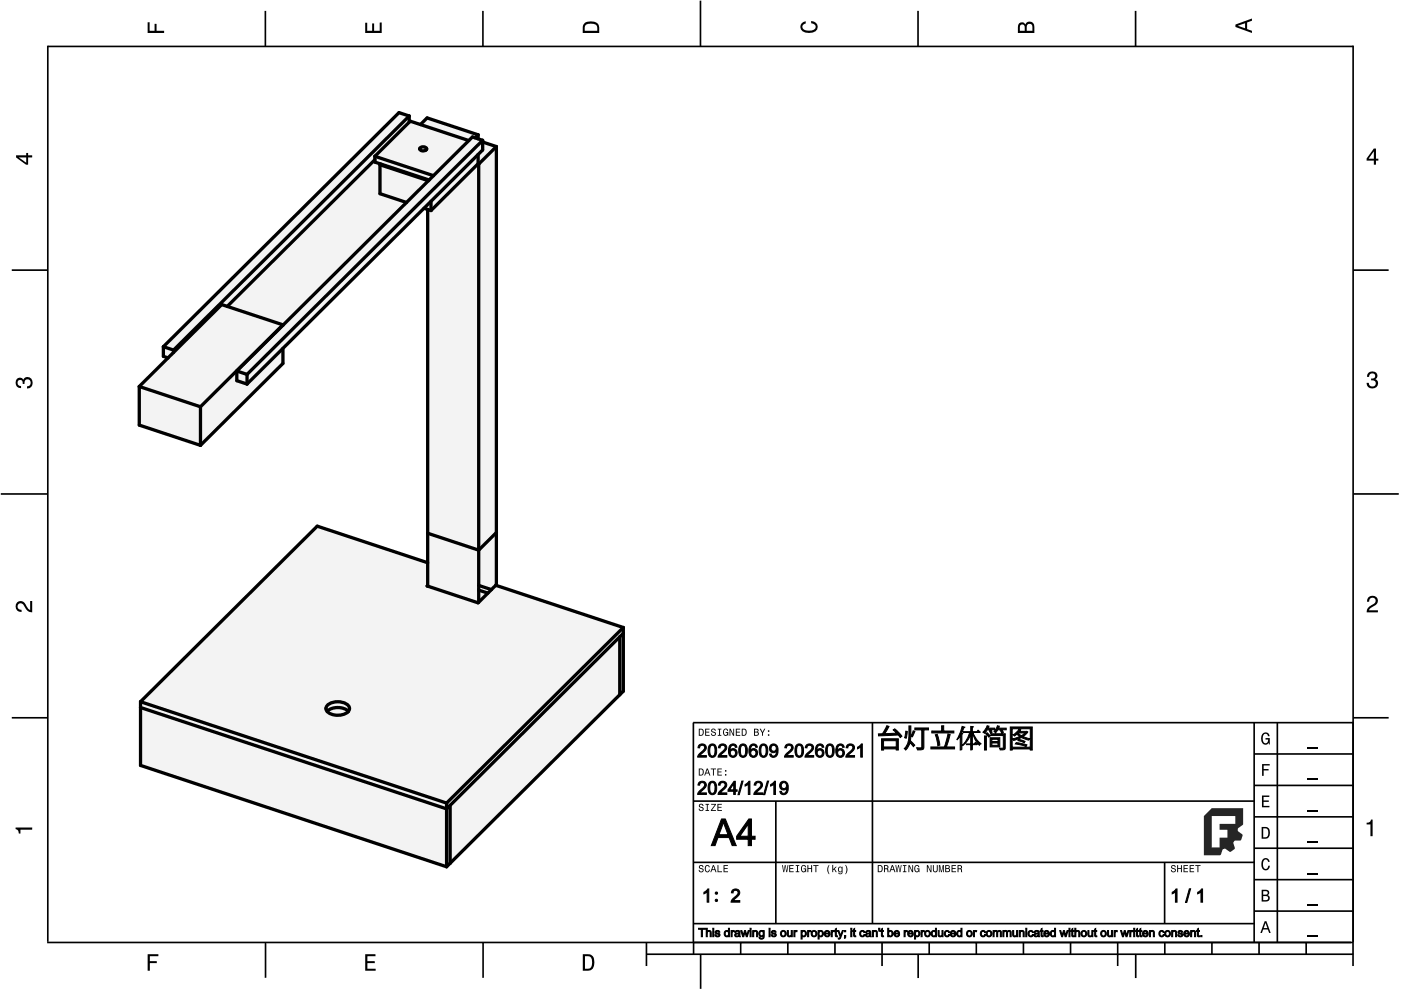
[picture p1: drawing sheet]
<svg xmlns="http://www.w3.org/2000/svg" width="297mm" height="210mm" viewBox="0 0 297 210" stroke-linecap="round" stroke-linejoin="round" font-family="sans-serif">
<g fill="none" stroke="#000" stroke-width=".35">
<path d="M10.1 9.8h276.8M10.1 9.7v190M56.3 2.3v7.5M102.4 2.3v7.5M148.5 .1v9.7M194.6 2.3v7.5M240.8 2.3v7.5M286.9 9.7v195.1M2.5 57.3h7.5M286.9 57.3h7.5M.2 104.7h10M286.9 104.7h9.7"/>
<path d="M2.5 152.2h7.5M147 153.2h139.9M147 153.2l.1 49.1M185 153.1v42.8M265.9 159.9h21M265.9 153.2v46.7M270.8 153.2v46.7M286.9 152.2h7.5M147 169.9h118.9M164.5 169.9v25.9M265.9 179.8h21M265.9 173.2h21"/>
<path d="M265.9 166.5h21M10 199.8h276.9M56.3 199.8v7.5M102.4 199.8v7.5M137.1 199.8v5M147 195.8h118.9M147 182.8h118.9M157 199.8v2.5M167 199.8v2.5M177 199.8v2.5M187 199.8v5M197 199.8v2.5"/>
<path d="M207 199.8v2.5M217 199.8v2.5M227 199.8v2.5M237 199.8v5M246.9 182.8v13M247 199.8v2.5M257 199.8v2.5M265.9 193.2h21M265.9 186.5h21M266.9 199.8v2.5M276.9 199.8v2.5M137 202.3h149.9"/>
<path d="M148.5 202.5v7.2M194.7 202.3v5.1M240.8 202.3v5.1"/>
</g>
<g fill="#000">
<path d="M31.3 4.7h.4v1.8h1.1v-1.4h.4v1.4h1.6v.5h-3.5z" fill-rule="evenodd"/>
<path d="M77.4 4.8h.5v1.7h1v-1.5h.4v1.5h1.2v-1.7h.4v2.2h-3.5z" fill-rule="evenodd"/>
<path d="M124 4.9a2.19 2.19 0 0 0-.4 2.1h3.4v-1.2a1.42 1.42 0 0 0-1.7-1.3zM124.3 5.2a2.14 2.14 0 0 1 2.2 .3l.1 1h-2.6v-1z" fill-rule="evenodd"/>
<path d="M170 4.9l.8-.4v.5a.7 .7 0 0 0-.7 .5 .7 .7 0 0 0 .4 .8 1.69 1.69 0 0 0 2.5-.6 .9 .9 0 0 0-1-.8v-.5a1.24 1.24 0 0 1 1.3 1.1 1.24 1.24 0 0 1-1 1.4 2.22 2.22 0 0 1-2.5-.7l-.1-.5z" fill-rule="evenodd"/>
<path d="M216 5l-.2 .7v1.3h3.5v-1.3a.98 .98 0 0 0-.7-1.1 .98 .98 0 0 0-1.2 .6 .83 .83 0 0 0-1.4-.2zM216.3 5.3a.54 .54 0 0 1 .7-.1 .54 .54 0 0 1 .3 .6v.7h-1.1zM217.8 5.2a.62 .62 0 0 1 .7-.1 .62 .62 0 0 1 .4 .6v.8h-1.2z" fill-rule="evenodd"/>
<path d="M261.9 5.2v.5l3.5 1.3v-.5l-1-.3v-1.4l1-.4v-.5zM262.4 5.5l1.6-.6v1.1z" fill-rule="evenodd"/>
<path d="M3.4 32.9v.5l2.1 1.5h.5v-1.5h.8v-.5h-.8v-.5h-.4v.5zM4 33.4h1.6v1.1z" fill-rule="evenodd"/>
<path d="M291.3 31.5l-1.6 2.1v.5h1.6v.8h.4v-.8h.5v-.5h-.5v-2.1zM291.3 32.1v1.5h-1.1z" fill-rule="evenodd"/>
<path d="M3.6 80.4a.86 .86 0 0 1 1.4 .1 1.06 1.06 0 0 1 1.2-.5 1.06 1.06 0 0 1 .7 1.2 1.1 1.1 0 0 1-1.2 1.2v-.5a.71 .71 0 0 0 .8-1 .71 .71 0 0 0-1.3-.1v.6h-.4a.61 .61 0 0 0-.3-.8 .61 .61 0 0 0-.8 .3 .61 .61 0 0 0 .2 .8l.6 .1v.5a1.15 1.15 0 0 1-1.2-.7 1.15 1.15 0 0 1 .3-1.2z" fill-rule="evenodd"/>
<path d="M290.1 79.1a1.08 1.08 0 0 1 1.4-.3 1.08 1.08 0 0 1 .4 1.3l-.3 .3a1.06 1.06 0 0 1 .5 1.3 1.06 1.06 0 0 1-1.2 .7 1.1 1.1 0 0 1-1.2-1.2h.5a.71 .71 0 0 0 1 .7 .71 .71 0 0 0 .1-1.2l-.6-.1v-.3a.61 .61 0 0 0 .8-.3 .61 .61 0 0 0-.2-.8 .61 .61 0 0 0-.9 .2l-.1 .5h-.5z" fill-rule="evenodd"/>
<path d="M3.6 127.8a1.22 1.22 0 0 1 2 .7l.4 .5 .4 .3v-1.9h.4v2.4a1.8 1.8 0 0 1-1.7-1.4 .71 .71 0 0 0-.9-.5 .71 .71 0 0 0-.5 .9 .71 .71 0 0 0 .9 .5v.5a1.18 1.18 0 0 1-1.2-.7 1.18 1.18 0 0 1 .2-1.3z" fill-rule="evenodd"/>
<path d="M290.1 126.6a1.18 1.18 0 0 1 2 .3 1.18 1.18 0 0 1-1 1.7l-.6 .4-.3 .4h1.9v.4h-2.4a1.8 1.8 0 0 1 1.5-1.7 .71 .71 0 0 0 .5-.9 .71 .71 0 0 0-.9-.5 .71 .71 0 0 0-.5 .9h-.5z" fill-rule="evenodd"/>
<path d="M148.2 154.5v1.5h.5a.77 .77 0 0 0 .6-.7 .77 .77 0 0 0-.6-.8zM148.4 154.7a.57 .57 0 0 1 .6 .6 .57 .57 0 0 1-.6 .5zM149.5 154.5v1.5h1v-.2h-.8v-.5h.7v-.2h-.7v-.4h.7v-.2zM150.9 154.6a.53 .53 0 0 0 0 .6 .53 .53 0 0 0 .6 .2 .32 .32 0 0 1-.2 .5 .32 .32 0 0 1-.4-.4h-.2a.5 .5 0 0 0 .7 .6 .5 .5 0 0 0 .1-.9l-.3-.1a.28 .28 0 0 1-.2-.4 .28 .28 0 0 1 .4-.1 .28 .28 0 0 1 .2 .4l.2-.1a.51 .51 0 0 0-.4-.4 .51 .51 0 0 0-.5 .1zM152.2 154.5v.2h.3v1.1h-.3v.2h.7v-.2h-.2v-1.1h.2v-.2zM153.5 154.7a.81 .81 0 0 0 .5 1.3l.3-.2 .1 .2v-.8h-.5v.2h.3l-.2 .4a.6 .6 0 0 1-.5-.6 .6 .6 0 0 1 .5-.5l.2 .3h.2l-.2-.4a.53 .53 0 0 0-.7 .1zM154.7 154.5v1.5h.1v-1.2l.6 1.2h.3v-1.5h-.2v1.2l-.6-1.2zM156 154.5v1.5h1v-.2h-.8v-.5h.7v-.2h-.7v-.4h.7v-.2zM157.3 154.5v1.5h.5a.77 .77 0 0 0 .6-.7 .77 .77 0 0 0-.6-.8zM157.5 154.7a.57 .57 0 0 1 .6 .6 .57 .57 0 0 1-.6 .5zM159.9 154.5v1.5h.5a.42 .42 0 0 0 .5-.3 .42 .42 0 0 0-.3-.5l.2-.2-.1-.4zM160.1 154.7h.3a.23 .23 0 0 1 .2 .2 .23 .23 0 0 1-.2 .2h-.3zM160.1 155.3h.3a.26 .26 0 0 1 .3 .3 .26 .26 0 0 1-.3 .2h-.3zM161.1 154.5l.5 .9v.6h.2v-.6l.5-.9h-.3l-.3 .7-.4-.7zM162.8 155.7v.3h.3v-.3zM162.8 154.8v.4h.3v-.4z" fill-rule="evenodd"/>
<path d="M267.6 155.6a.85 .85 0 0 1 1-.3 .85 .85 0 0 1 .6 .8h-.4v-.2a.49 .49 0 0 0-.5-.3 .49 .49 0 0 0-.4 .2 1.2 1.2 0 0 0 .4 1.8 .66 .66 0 0 0 .6-.8h-.6v-.3h.9v1.3h-.2v-.3l-.3 .3a.85 .85 0 0 1-1.3-.7v-1.1z" fill-rule="evenodd"/>
<path d="M3.3 175.5h3.5v.4h-2.5v.8h-.3a.77 .77 0 0 0-.7-.9z" fill-rule="evenodd"/>
<path d="M148.3 170.5a.53 .53 0 0 0 0 .7 .53 .53 0 0 0 .6 .1 .32 .32 0 0 1-.2 .5 .32 .32 0 0 1-.4-.4h-.2a.5 .5 0 0 0 .7 .6 .5 .5 0 0 0 .1-.9l-.3-.1a.28 .28 0 0 1-.2-.3 .28 .28 0 0 1 .4-.2 .28 .28 0 0 1 .2 .4h.2a.51 .51 0 0 0-.4-.5 .51 .51 0 0 0-.5 .1zM149.6 170.4v.2h.3v1.2h-.3v.1h.7v-.1h-.2v-1.2h.2v-.2zM150.8 170.4v.2h.8l-.9 1.3h1.1v-.1h-.8l.8-1.4zM152.1 170.4v1.5h1v-.1h-.8v-.5h.7v-.2h-.7v-.5h.7v-.2z" fill-rule="evenodd"/>
<path d="M148.2 162.9v1.5h.5a.77 .77 0 0 0 .6-.7 .77 .77 0 0 0-.6-.8zM148.4 163.1a.57 .57 0 0 1 .6 .6 .57 .57 0 0 1-.6 .6zM149.9 162.9l-.6 1.5h.2l.2-.4h.6l.1 .4h.2l-.5-1.5zM150 163.2l.2 .6h-.5zM150.7 162.9v.2h.5v1.3h.2v-1.3h.4v-.2zM152.1 162.9v1.5h1v-.1h-.8v-.5h.7v-.2h-.7v-.5h.7v-.2zM153.7 164.1v.3h.3v-.3zM153.7 163.3v.3h.3v-.3z" fill-rule="evenodd"/>
<path d="M267.6 168.7h1.5v.3h-1.2v.7h1.1v.3h-1.1v.9h1.2v.3h-1.5z" fill-rule="evenodd"/>
<path d="M267.6 162h1.6v.3h-1.3v.8h1.1v.3h-1.1v1.1h-.3z" fill-rule="evenodd"/>
<path d="M267.5 175.3v2.5h.8a1.37 1.37 0 0 0 .7-2.2 1.56 1.56 0 0 0-1.5-.3zM267.8 175.6a.98 .98 0 0 1 1.2 .8 .98 .98 0 0 1-.7 1.1h-.5z" fill-rule="evenodd"/>
<path d="M289.7 174.4a.77 .77 0 0 0 1-.6h.3v3.5h-.4v-2.5h-.9z" fill-rule="evenodd"/>
<path d="M148.3 183.5a.53 .53 0 0 0 0 .6 .53 .53 0 0 0 .6 .2 .32 .32 0 0 1-.2 .5 .32 .32 0 0 1-.4-.4h-.2a.5 .5 0 0 0 .7 .6 .5 .5 0 0 0 .1-.9l-.3-.1a.28 .28 0 0 1-.2-.3 .28 .28 0 0 1 .4-.2 .28 .28 0 0 1 .2 .4h.2a.51 .51 0 0 0-.4-.5 .51 .51 0 0 0-.5 .1zM149.6 183.6l-.1 .2a.67 .67 0 0 0 0 .9 .67 .67 0 0 0 .8 .1l.2-.4h-.2l-.2 .4a.6 .6 0 0 1-.5-.6 .6 .6 0 0 1 .5-.6l.2 .3h.2l-.2-.4a.5 .5 0 0 0-.7 .1zM151.1 183.4l-.5 1.5h.2l.2-.4h.6l.1 .4h.2l-.5-1.5zM151.3 183.6l.2 .7h-.5zM152.1 183.4v1.5h1v-.2h-.8v-1.3zM153.4 183.4v1.5h1v-.2h-.8v-.5h.7v-.1h-.7v-.5h.7v-.2z" fill-rule="evenodd"/>
<path d="M165.8 183.4l.3 1.5h.2l.2-1.3 .2 1.3h.2l.2-1.5h-.1l-.2 1.3-.2-1.3h-.2l-.2 1.3-.2-1.3zM167.3 183.4v1.5h1v-.2h-.8v-.5h.7v-.1h-.7v-.5h.8v-.2zM168.7 183.4v.2h.3v1.1h-.3v.2h.8v-.2h-.3v-1.1h.3v-.2zM170 183.6a.81 .81 0 0 0 .5 1.3l.3-.2 .1 .2v-.8h-.5v.2h.3l-.2 .4a.6 .6 0 0 1-.5-.5 .6 .6 0 0 1 .5-.6l.2 .3h.2l-.2-.4a.53 .53 0 0 0-.7 .1zM171.2 183.4v1.5h.2v-.7h.6v.7h.2v-1.5h-.2v.6h-.6v-.6zM172.4 183.4v.2h.5v1.3h.2v-1.3h.4v-.2zM175.7 183.4a1.35 1.35 0 0 0 .2 1.9 1.84 1.84 0 0 1 0-1.9zM176.5 183.4v1.5h.2v-.4l.1-.2 .4 .6h.2l-.4-.7 .4-.4h-.2l-.5 .5v-.9zM177.8 183.9a.59 .59 0 0 0-.2 .7 .59 .59 0 0 0 .7 .3l.2-.2a.31 .31 0 0 1-.2 .5 .31 .31 0 0 1-.4-.2h-.2a.47 .47 0 0 0 .6 .4 .47 .47 0 0 0 .3-.5v-1.1h-.1v.2l-.4-.3zM177.9 184l.1-.1a.42 .42 0 0 1 .5 .4 .42 .42 0 0 1-.5 .5l-.1-.3zM179.2 183.4a1.85 1.85 0 0 1 0 1.9 1.22 1.22 0 0 0 0-1.9z" fill-rule="evenodd"/>
<path d="M186.1 183.4v1.5h.5a.77 .77 0 0 0 .6-.7 .77 .77 0 0 0-.6-.8zM186.3 183.6a.57 .57 0 0 1 .7 .6 .57 .57 0 0 1-.7 .5zM187.4 183.4v1.5h.2v-.6a.45 .45 0 0 1 .5 .1 .45 .45 0 0 1 .1 .5h.2l-.2-.7a.41 .41 0 0 0 .2-.5 .41 .41 0 0 0-.5-.3zM187.6 183.6h.3a.26 .26 0 0 1 .3 .3 .26 .26 0 0 1-.3 .2h-.3zM189.1 183.4l-.6 1.5h.2l.2-.4h.6l.2 .4h.2l-.6-1.5zM189.2 183.6l.2 .7h-.4zM189.8 183.4l.3 1.5h.2l.2-1.3 .2 1.3h.2l.3-1.5h-.2l-.2 1.3-.2-1.3h-.2l-.2 1.3-.2-1.3zM191.4 183.4v.2h.3v1.1h-.3v.2h.8v-.2h-.3v-1.1h.3v-.2zM192.6 183.4v1.5h.2v-1.2l.6 1.2h.2v-1.5h-.2v1.3l-.6-1.3zM194 183.6a.81 .81 0 0 0 .5 1.3l.3-.2 .1 .2v-.8h-.5v.2h.3l-.2 .4a.6 .6 0 0 1-.5-.5 .6 .6 0 0 1 .5-.6l.2 .3h.2l-.1-.4a.53 .53 0 0 0-.8 .1zM196.5 183.4v1.5h.2v-1.2l.6 1.2h.2v-1.5h-.2v1.3l-.6-1.3zM197.8 183.4v1a.52 .52 0 0 0 .5 .6 .52 .52 0 0 0 .5-.6v-1h-.2v1a.33 .33 0 0 1-.3 .4 .33 .33 0 0 1-.3-.4v-1zM199.1 183.4v1.5h.1v-1.3l.3 1.3h.2l.3-1.3v1.3h.1v-1.5h-.2l-.3 1.3-.3-1.3zM200.4 183.4v1.5h.6a.42 .42 0 0 0 .4-.3 .42 .42 0 0 0-.2-.5l.2-.2-.1-.4zM200.6 183.6h.3a.23 .23 0 0 1 .3 .2 .23 .23 0 0 1-.3 .2h-.3zM200.6 184.2h.3a.26 .26 0 0 1 .3 .3 .26 .26 0 0 1-.3 .2h-.3zM201.7 183.4v1.5h1v-.2h-.8v-.5h.7v-.1h-.7v-.5h.8v-.2zM203 183.4v1.5h.2v-.6a.45 .45 0 0 1 .5 .1 .45 .45 0 0 1 .1 .5h.2l-.2-.7a.41 .41 0 0 0 .2-.5 .41 .41 0 0 0-.5-.3zM203.2 183.6h.3a.25 .25 0 0 1 .3 .3 .25 .25 0 0 1-.3 .2h-.3z" fill-rule="evenodd"/>
<path d="M248.4 183.5a.53 .53 0 0 0 0 .6 .53 .53 0 0 0 .6 .2 .32 .32 0 0 1-.2 .5 .32 .32 0 0 1-.4-.4h-.2a.5 .5 0 0 0 .7 .6 .5 .5 0 0 0 .2-.9l-.4-.1a.28 .28 0 0 1-.1-.3 .28 .28 0 0 1 .3-.2 .28 .28 0 0 1 .2 .4h.2a.51 .51 0 0 0-.3-.5 .51 .51 0 0 0-.6 .1zM249.6 183.4v1.5h.2v-.7h.6v.7h.2v-1.5h-.2v.6h-.6v-.6zM250.9 183.4v1.5h1v-.2h-.8v-.5h.7v-.1h-.7v-.5h.8v-.2zM252.2 183.4v1.5h1v-.2h-.8v-.5h.7v-.1h-.7v-.5h.8v-.2zM253.4 183.4v.2h.5v1.3h.2v-1.3h.4v-.2z" fill-rule="evenodd"/>
<path d="M268.1 195.3l-.9 2.5h.4l.2-.7h1l.3 .7h.3l-.9-2.5zM268.3 195.7l.4 1.1h-.8z" fill-rule="evenodd"/>
<path d="M267.5 188.7v2.4h.9a.7 .7 0 0 0 .8-.5 .7 .7 0 0 0-.4-.8 .61 .61 0 0 0 .3-.7 .61 .61 0 0 0-.7-.4zM267.8 188.9h.5a.38 .38 0 0 1 .5 .4 .38 .38 0 0 1-.5 .4h-.5zM267.8 190h.6a.44 .44 0 0 1 .5 .4 .44 .44 0 0 1-.5 .4h-.6z" fill-rule="evenodd"/>
<path d="M267.7 182.3a.85 .85 0 0 1 .9-.3 .85 .85 0 0 1 .6 .7h-.3l-.1-.2a.47 .47 0 0 0-.4-.3 .47 .47 0 0 0-.5 .3 1.21 1.21 0 0 0 .4 1.8 .64 .64 0 0 0 .6-.7h.3a.89 .89 0 0 1-.7 .9 .89 .89 0 0 1-1-.7v-1.1z" fill-rule="evenodd"/>
<path d="M31.3 202.3h2.3v.4h-1.8v1.1h1.4v.4h-1.4v1.6h-.5z" fill-rule="evenodd"/>
<path d="M77.4 202.3h2.2v.4h-1.7v1.1h1.6v.4h-1.6v1.2h1.7v.4h-2.2z" fill-rule="evenodd"/>
<path d="M123.6 202.3v3.5h1.1a1.42 1.42 0 0 0 1.3-1.7 1.38 1.38 0 0 0-1.3-1.8zM124 202.7l1.1 .1a1.89 1.89 0 0 1 0 2.5l-1.1 .1z" fill-rule="evenodd"/>
</g>
<path d="M277.2 158.6h2.2M277.2 178.5h2.2M277.2 171.9h2.2M277.2 165.2h2.2M277.2 198.5h2.2M277.2 191.9h2.2M277.2 185.2h2.2" fill="none" stroke="#000" stroke-width=".25"/>
<g fill="#000" stroke="#000" stroke-width=".21">
<path d="M153 173.6h.8l2.3 5.7h-.9l-.6-1.7h-2.4l-.6 1.7h-.8zM153.4 174.2l-1 2.8h2zM158.8 173.6h.5v3.7h.8v.6h-.8v1.4h-.7v-1.4h-2.4v-.6zM158.6 174.8l-1.7 2.5h1.7z"/>
<path d="M148.1 196.8h1.4v.2h-.6v1.6h-.2v-1.6h-.6zM149.7 196.8h.3v.7a.46 .46 0 0 1 .5-.2 .46 .46 0 0 1 .3 .5v.8h-.2v-.8a.32 .32 0 0 0-.4-.3 .32 .32 0 0 0-.2 .4v.7h-.3zM151.1 196.8h.2v.3h-.2zM151.1 197.3h.2v1.3h-.2zM151.7 197.4l.2-.1a.51 .51 0 0 1 .7 .3l-.2 .1a.26 .26 0 0 0-.3-.3 .26 .26 0 0 0-.2 .3l.1 .1a.45 .45 0 0 1 .6 .2 .45 .45 0 0 1-.2 .6l-.6-.1-.2-.3h.2a.29 .29 0 0 0 .3 .3 .29 .29 0 0 0 .3-.4 .55 .55 0 0 1-.7-.6zM153.7 197.5l.4-.2 .3 .2v-.7h.3v1.8h-.2v-.2a.62 .62 0 0 1-.9-.1 .62 .62 0 0 1 .1-.8zM153.9 197.6a.45 .45 0 0 0-.2 .6 .45 .45 0 0 0 .7 .1v-.7l-.3-.1zM155 197.3h.2v.2l.4-.2v.3a.29 .29 0 0 0-.3 0 .29 .29 0 0 0-.1 .3v.7h-.2zM155.9 197.5l.1-.1a.58 .58 0 0 1 .7-.1 .58 .58 0 0 1 .2 .8l.1 .5h-.3v-.2a.46 .46 0 0 1-.7 .3 .46 .46 0 0 1-.1-.7l.8-.2a.33 .33 0 0 0-.3-.4 .33 .33 0 0 0-.4 .3h-.2zM156.1 198.1a.31 .31 0 0 0 .2 .4 .31 .31 0 0 0 .4-.3v-.2zM157.1 197.3h.2l.3 1 .2-1h.3l.2 1 .3-1h.2l-.4 1.3h-.2l-.2-1-.3 1h-.2zM159 196.8h.2v.3h-.2zM159 197.3h.2v1.3h-.2zM159.6 197.3h.2v.2a.46 .46 0 0 1 .5-.2 .46 .46 0 0 1 .3 .5v.8h-.2v-.8a.3 .3 0 0 0-.2-.3 .3 .3 0 0 0-.4 .2v.9h-.2zM161 197.5l.3-.2 .5 .2v-.2h.2v1.1a.57 .57 0 0 1-.4 .7 .57 .57 0 0 1-.7-.4h.2a.37 .37 0 0 0 .5 .2 .37 .37 0 0 0 .2-.5 .62 .62 0 0 1-.9-.1 .62 .62 0 0 1 .1-.8zM161.2 197.6a.44 .44 0 0 0-.1 .6 .44 .44 0 0 0 .6 .1 .44 .44 0 0 0 .1-.6 .44 .44 0 0 0-.6-.1zM163.1 196.8h.2v.3h-.2zM163.1 197.3h.2v1.3h-.2zM163.6 197.4l.2-.1a.51 .51 0 0 1 .7 .3l-.2 .1a.26 .26 0 0 0-.3-.3 .26 .26 0 0 0-.2 .3l.1 .1a.45 .45 0 0 1 .6 .2 .45 .45 0 0 1-.2 .6l-.6-.1-.2-.3h.2a.29 .29 0 0 0 .3 .3 .29 .29 0 0 0 .3-.4 .55 .55 0 0 1-.7-.6zM165.5 198a.65 .65 0 0 1 1.3 0 .65 .65 0 0 1-1.3 0zM165.8 197.6a.44 .44 0 0 0-.1 .7 .44 .44 0 0 0 .7-.1l-.1-.6-.2-.1zM166.9 197.3h.2v.7a.32 .32 0 0 0 .4 .4 .32 .32 0 0 0 .3-.4v-.7h.2v1.3h-.2v-.2a.46 .46 0 0 1-.6 .2 .46 .46 0 0 1-.3-.5zM168.3 197.3h.2v.2l.4-.2v.3a.29 .29 0 0 0-.3 0 .29 .29 0 0 0-.1 .3v.7h-.2zM169.8 197.3h.2v.2a.59 .59 0 0 1 1 .5 .59 .59 0 0 1-.9 .5v.6h-.3zM170.2 197.6l-.1 .6 .2 .2a.47 .47 0 0 0 .4-.4 .47 .47 0 0 0-.4-.5zM171.2 197.3h.2v.2l.4-.2 .1 .3a.29 .29 0 0 0-.4 0 .29 .29 0 0 0 0 .3v.7h-.3zM172 198a.65 .65 0 0 1 1.3 0 .65 .65 0 0 1-1.3 0zM172.3 197.6a.44 .44 0 0 0 0 .7 .44 .44 0 0 0 .6-.1v-.6l-.3-.1zM173.5 197.3h.2v.2a.59 .59 0 0 1 .9 .5 .59 .59 0 0 1-.9 .5v.6h-.2zM173.8 197.6l-.1 .6 .2 .2a.47 .47 0 0 0 .5-.4 .47 .47 0 0 0-.5-.5zM174.9 197.5a.6 .6 0 0 1 .8-.2 .6 .6 0 0 1 .3 .7h-1a.38 .38 0 0 0 .3 .4 .38 .38 0 0 0 .4-.2h.3a.65 .65 0 0 1-1 .3 .65 .65 0 0 1-.1-1zM175.1 197.6l-.1 .2h.7l-.2-.3zM176.2 197.3h.2v.2l.4-.2 .1 .3a.29 .29 0 0 0-.4 0 .29 .29 0 0 0-.1 .3v.7h-.2zM177.1 197l.2-.1v.4h.2v.2h-.2v.7l.3 .4a.32 .32 0 0 1-.4 0 .32 .32 0 0 1-.1-.4v-.7h-.2zM177.6 197.3h.3l.3 1.1 .4-1.1h.2l-.5 1.3a.45 .45 0 0 1-.6 .5v-.2h.3l.1-.3zM179.1 197.3h.2v.3h-.2zM179.1 198.4h.2v.3l-.2 .3zM180.4 196.8h.2v.3h-.2zM180.4 197.3h.2v1.3h-.2zM181 197l.2-.1v.4h.2v.2h-.2v.7l.3 .4a.32 .32 0 0 1-.4 0 .32 .32 0 0 1-.1-.4v-.7h-.2zM182.4 197.5l.6-.2 .4 .4h-.2l-.2-.2a.44 .44 0 0 0-.5 .5 .44 .44 0 0 0 .6 .4l.1-.3 .2 .1a.61 .61 0 0 1-.9 .3 .61 .61 0 0 1-.2-.9zM183.6 197.5l.1-.1a.58 .58 0 0 1 .8-.1 .58 .58 0 0 1 .1 .8l.1 .5h-.2l-.1-.2a.46 .46 0 0 1-.6 .3 .46 .46 0 0 1-.1-.7l.7-.2a.33 .33 0 0 0-.3-.4 .33 .33 0 0 0-.3 .3h-.3zM183.8 198.1a.31 .31 0 0 0 .3 .4 .31 .31 0 0 0 .3-.3v-.2zM185 197.3h.2v.2a.46 .46 0 0 1 .5-.2 .46 .46 0 0 1 .3 .5v.8h-.2v-.8a.3 .3 0 0 0-.2-.3 .3 .3 0 0 0-.4 .2v.9h-.2zM186.3 196.8h.2v.6h-.1zM186.9 197l.2-.1v.4h.2v.2h-.2v.7l.2 .4a.32 .32 0 0 1-.3 0 .32 .32 0 0 1-.1-.4v-.7h-.2zM188.2 196.8h.2v.7a.59 .59 0 0 1 .9 .5 .59 .59 0 0 1-.9 .4v.2h-.2zM188.5 197.6a.44 .44 0 0 0-.1 .6 .44 .44 0 0 0 .6 .1v-.7l-.2-.1zM189.7 197.5a.6 .6 0 0 1 .7-.2 .6 .6 0 0 1 .3 .7h-.9a.38 .38 0 0 0 .2 .4 .38 .38 0 0 0 .5-.2h.2a.65 .65 0 0 1-1 .3 .65 .65 0 0 1 0-1zM189.9 197.6l-.1 .2h.7l-.2-.3zM191.7 197.3h.2v.2l.4-.2v.3a.29 .29 0 0 0-.3 0 .29 .29 0 0 0-.1 .3v.7h-.2zM192.6 197.5a.6 .6 0 0 1 .7-.2 .6 .6 0 0 1 .3 .7h-.9a.38 .38 0 0 0 .3 .4 .38 .38 0 0 0 .4-.2h.2a.65 .65 0 0 1-1 .3 .65 .65 0 0 1 0-1zM192.8 197.6l-.1 .2h.7l-.2-.3zM193.9 197.3h.2v.2a.59 .59 0 0 1 .9 .5 .59 .59 0 0 1-.9 .5v.6h-.2zM194.2 197.6l-.1 .6 .2 .2a.47 .47 0 0 0 .5-.4 .47 .47 0 0 0-.5-.5zM195.3 197.3h.2v.2l.4-.2v.3a.29 .29 0 0 0-.3 0 .29 .29 0 0 0-.1 .3v.7h-.2zM196 198a.65 .65 0 0 1 1.3 0 .65 .65 0 0 1-1.3 0zM196.4 197.6a.44 .44 0 0 0-.1 .7 .44 .44 0 0 0 .7-.1l-.1-.6-.3-.1zM197.6 197.5l.4-.2 .3 .2v-.7h.3v1.8h-.3v-.2a.62 .62 0 0 1-.8-.1 .62 .62 0 0 1 .1-.8zM197.8 197.6a.45 .45 0 0 0-.2 .6 .45 .45 0 0 0 .6 .1v-.7l-.2-.1zM198.9 197.3h.2v.7a.32 .32 0 0 0 .3 .4 .32 .32 0 0 0 .3-.4v-.7h.2v1.3h-.2v-.2a.46 .46 0 0 1-.5 .2 .46 .46 0 0 1-.3-.5zM200.4 197.5l.6-.2 .3 .4h-.2l-.1-.2a.44 .44 0 0 0-.6 .5 .44 .44 0 0 0 .6 .4l.1-.3 .2 .1a.61 .61 0 0 1-.8 .3 .61 .61 0 0 1-.2-.9zM201.6 197.5a.6 .6 0 0 1 .7-.2 .6 .6 0 0 1 .4 .7h-1a.38 .38 0 0 0 .3 .4 .38 .38 0 0 0 .4-.2h.2a.65 .65 0 0 1-1 .3 .65 .65 0 0 1 0-1zM201.8 197.6l-.1 .2h.7l-.2-.3zM203 197.5l.4-.2 .3 .2v-.7h.3v1.8h-.2v-.2a.62 .62 0 0 1-.9-.1 .62 .62 0 0 1 .1-.8zM203.2 197.6a.45 .45 0 0 0-.2 .6 .45 .45 0 0 0 .7 .1v-.7l-.3-.1zM204.9 198a.65 .65 0 0 1 1.3 0 .65 .65 0 0 1-1.3 0zM205.3 197.6a.44 .44 0 0 0-.1 .7 .44 .44 0 0 0 .7-.1l-.1-.6-.3-.1zM206.4 197.3h.2v.2l.4-.2v.3a.29 .29 0 0 0-.3 0 .29 .29 0 0 0-.1 .3v.7h-.2zM208 197.5l.6-.2 .4 .4h-.3l-.1-.2a.44 .44 0 0 0-.5 .5 .44 .44 0 0 0 .5 .4l.2-.3 .2 .1a.61 .61 0 0 1-.9 .3 .61 .61 0 0 1-.2-.9zM209.1 198a.65 .65 0 0 1 1.3 0 .65 .65 0 0 1-1.3 0zM209.4 197.6a.44 .44 0 0 0 0 .7 .44 .44 0 0 0 .6-.1v-.6l-.3-.1zM210.5 197.3h.2v.2a.44 .44 0 0 1 .8 0l.2-.2 .5 .1 .1 1.2h-.2v-.8a.27 .27 0 0 0-.2-.3 .27 .27 0 0 0-.3 .2l-.1 .9h-.2v-.8a.3 .3 0 0 0-.4-.3 .3 .3 0 0 0-.1 .4v.7h-.3zM212.6 197.3h.2v.2a.44 .44 0 0 1 .8 0l.2-.2 .5 .1 .1 1.2h-.2v-.8a.27 .27 0 0 0-.2-.3 .27 .27 0 0 0-.4 .2v.9h-.2v-.8a.3 .3 0 0 0-.4-.3 .3 .3 0 0 0-.2 .4v.7h-.2zM214.7 197.3h.2v.7a.32 .32 0 0 0 .3 .4 .32 .32 0 0 0 .3-.4v-.7h.3v1.3h-.2v-.2a.46 .46 0 0 1-.6 .2 .46 .46 0 0 1-.3-.5zM216.1 197.3h.2v.2a.46 .46 0 0 1 .6-.2 .46 .46 0 0 1 .2 .5v.8h-.2v-.8a.3 .3 0 0 0-.2-.3 .3 .3 0 0 0-.4 .2v.9h-.2zM217.5 196.8h.2v.3h-.2zM217.5 197.3h.2v1.3h-.2zM218.1 197.5l.7-.2 .3 .4h-.2l-.1-.2a.44 .44 0 0 0-.6 .5 .44 .44 0 0 0 .6 .4l.1-.3 .2 .1a.61 .61 0 0 1-.9 .3 .61 .61 0 0 1-.2-.9zM219.3 197.5l.1-.1a.58 .58 0 0 1 .8-.1 .58 .58 0 0 1 .1 .8l.1 .5h-.2l-.1-.2a.46 .46 0 0 1-.6 .3 .46 .46 0 0 1-.1-.7l.7-.2a.33 .33 0 0 0-.3-.4 .33 .33 0 0 0-.3 .3h-.3zM219.5 198.1a.31 .31 0 0 0 .3 .4 .31 .31 0 0 0 .3-.3v-.2zM220.7 197l.2-.1v.4h.3v.2h-.3v.7l.3 .4a.32 .32 0 0 1-.4 0 .32 .32 0 0 1-.1-.4v-.7h-.1zM221.5 197.5a.6 .6 0 0 1 .7-.2 .6 .6 0 0 1 .3 .7h-1a.38 .38 0 0 0 .3 .4 .38 .38 0 0 0 .5-.2h.2a.65 .65 0 0 1-1 .3 .65 .65 0 0 1 0-1zM221.6 197.6l-.1 .2h.8l-.2-.3zM222.8 197.5l.4-.2 .4 .2v-.7h.2v1.8h-.2v-.2a.62 .62 0 0 1-.9-.1 .62 .62 0 0 1 .1-.8zM223 197.6a.45 .45 0 0 0-.1 .6 .45 .45 0 0 0 .6 .1v-.7l-.3-.1zM224.7 197.3h.2l.3 1 .3-1h.2l.2 1 .3-1h.3l-.4 1.3h-.3l-.2-1-.3 1h-.2zM226.6 196.8h.3v.3h-.3zM226.6 197.3h.3v1.3h-.3zM227.2 197l.3-.1v.4h.2v.2h-.2v.7l.2 .4a.32 .32 0 0 1-.4 0 .32 .32 0 0 1-.1-.4v-.7h-.1zM227.9 196.8h.2v.7a.46 .46 0 0 1 .5-.2 .46 .46 0 0 1 .3 .5v.8h-.2v-.8a.32 .32 0 0 0-.4-.3 .32 .32 0 0 0-.2 .4v.7h-.2zM229.2 198a.65 .65 0 0 1 1.3 0 .65 .65 0 0 1-1.3 0zM229.5 197.6a.44 .44 0 0 0 0 .7 .44 .44 0 0 0 .7-.1l-.1-.6-.3-.1zM230.7 197.3h.2v.7a.32 .32 0 0 0 .3 .4 .32 .32 0 0 0 .3-.4v-.7h.2v1.3h-.2v-.2a.46 .46 0 0 1-.5 .2 .46 .46 0 0 1-.3-.5zM232.1 197l.2-.1v.4h.2v.2h-.2v.7l.3 .4a.32 .32 0 0 1-.4 0 .32 .32 0 0 1-.1-.4v-.7h-.2zM233.4 198a.65 .65 0 0 1 1.3 0 .65 .65 0 0 1-1.3 0zM233.7 197.6a.44 .44 0 0 0-.1 .7 .44 .44 0 0 0 .7-.1l-.1-.6-.2-.1zM234.8 197.3h.2v.7a.32 .32 0 0 0 .4 .4 .32 .32 0 0 0 .2-.4v-.7h.3v1.3h-.2v-.2a.46 .46 0 0 1-.6 .2 .46 .46 0 0 1-.3-.5zM236.2 197.3h.2v.2l.4-.2v.3a.29 .29 0 0 0-.3 0 .29 .29 0 0 0-.1 .3v.7h-.2zM237.6 197.3h.2l.3 1 .3-1h.2l.2 1 .3-1h.3l-.4 1.3h-.3l-.2-1-.3 1h-.2zM239.5 197.3h.2v.2l.4-.2 .1 .3a.29 .29 0 0 0-.4 0 .29 .29 0 0 0 0 .3v.7h-.3zM240.4 196.8h.2v.3h-.2zM240.4 197.3h.2v1.3h-.2zM241 197l.2-.1v.4h.2v.2h-.2v.7l.2 .4a.32 .32 0 0 1-.3 0 .32 .32 0 0 1-.1-.4v-.7h-.2zM241.7 197l.2-.1v.4h.2v.2h-.2v.7l.2 .4a.32 .32 0 0 1-.3 0 .32 .32 0 0 1-.1-.4v-.7h-.2zM242.4 197.5a.6 .6 0 0 1 .7-.2 .6 .6 0 0 1 .3 .7h-.9a.38 .38 0 0 0 .2 .4 .38 .38 0 0 0 .5-.2h.2a.65 .65 0 0 1-1 .3 .65 .65 0 0 1 0-1zM242.6 197.6l-.1 .2h.7l-.2-.3zM243.7 197.3h.2v.2a.46 .46 0 0 1 .6-.2 .46 .46 0 0 1 .3 .5v.8h-.3v-.8a.3 .3 0 0 0-.2-.3 .3 .3 0 0 0-.4 .2v.9h-.2zM245.9 197.5l.6-.2 .3 .4h-.2l-.1-.2a.44 .44 0 0 0-.6 .5 .44 .44 0 0 0 .6 .4l.1-.3 .2 .1a.61 .61 0 0 1-.8 .3 .61 .61 0 0 1-.2-.9zM246.9 198a.7 .7 0 0 1 1.4 0 .7 .7 0 0 1-1.4 0zM247.3 197.6a.44 .44 0 0 0-.1 .7 .44 .44 0 0 0 .7-.1l-.1-.6-.2-.1zM248.4 197.3h.2v.2a.46 .46 0 0 1 .6-.2 .46 .46 0 0 1 .3 .5v.8h-.3v-.8a.3 .3 0 0 0-.2-.3 .3 .3 0 0 0-.3 .2l-.1 .9h-.2zM249.8 197.4l.2-.1a.51 .51 0 0 1 .7 .3l-.2 .1a.26 .26 0 0 0-.3-.3 .26 .26 0 0 0-.2 .3l.1 .1a.45 .45 0 0 1 .6 .2 .45 .45 0 0 1-.2 .6l-.6-.1-.2-.3h.2a.29 .29 0 0 0 .3 .3 .29 .29 0 0 0 .3-.4 .55 .55 0 0 1-.7-.6zM251.1 197.5a.6 .6 0 0 1 .8-.2 .6 .6 0 0 1 .3 .7h-1a.38 .38 0 0 0 .3 .4 .38 .38 0 0 0 .4-.2h.3a.65 .65 0 0 1-1 .3 .65 .65 0 0 1-.1-1zM251.3 197.6l-.1 .2h.7l-.2-.3zM252.4 197.3h.2v.2a.46 .46 0 0 1 .6-.2 .46 .46 0 0 1 .3 .5v.8h-.2v-.8a.3 .3 0 0 0-.3-.3 .3 .3 0 0 0-.3 .2v.9h-.3zM253.9 197l.2-.1v.4h.2v.2h-.2v.7l.2 .4a.32 .32 0 0 1-.3 0 .32 .32 0 0 1-.1-.4v-.7h-.2zM254.6 198.4h.2v.2h-.2z"/>
</g>
<path d="M256.9 171.4l-1.7 1.6v8.3h3.4l.3-.2 .3-1 .4-.1 1 .6h.4l.8-.7-.3-1.2 .2-.4 1.2-.1 .3-.2 .2-1-.9-.8-.1-.4 1.1-1 .1-3.4zM256.9 173h5v1.7h-3.3v1.2h1.6v1.7h-1.6v2.1h-1.7z" fill-rule="evenodd" fill="#212529"/>
<g fill="#000" stroke="#000" stroke-width=".21">
<path d="M186.9 156.6v2.4h.4v-.2h2.7v.2h.5v-2.4zM187.3 157h2.7v1.4h-2.7zM186.2 155.6l.1 .4 4.2-.2 .4 .6 .3-.3-1.5-1.6-.3 .3 .7 .7-2.5 .1 .9-1.6-.5-.1-.9 1.7zM192 155l-.2 1.4 .3 .1 .3-1.4zM193.6 154.9l-.4 1.2 .3 .1 .5-1.1zM192.7 153.9v2.9a3.2 3.2 0 0 1-1 1.9l.3 .3 .5-.6 .4-.9 .8 .8 .2-.3-.4-.5a.78 .78 0 0 1-.4-1.1v-2.5zM194 154.3v.5h1.4v3.6l-.1 .2-1-.1 .2 .4a.88 .88 0 0 0 1.4-.5v-3.6h1v-.5zM198.3 155.8l.5 2.3 .5-.1-.6-2.3zM197.6 155v.4h4.6v-.4h-2.1v-1.1h-.5v1.1zM197.4 158.4v.4h5v-.4h-1.7l.8-2.7h-.5l-.8 2.7zM204 154l.6 .2a.64 .64 0 0 0-.5 .7l-.2 .6h.2l-.2 .1v3.3l-.3 .1v-3l-.7 .8 .6-1.3zM204.2 155.1h1.6v-1.1l.6 .1-.2 .1v.9h.9l.3-.3 .4 .4-1.5 .1a5.5 5.5 0 0 0 1.7 2.4l-.3 .3a6 6 0 0 1-1.5-2.7v2.4h.4l.2-.3 .4 .4-1 .1v1l-.4 .1v-1.1h-.9v-.2h.9v-2l-.7 1.3-.6 .8-.4 .2 .9-1.3 .6-1.4h-1.3zM208.7 156v3h.4v-3zM209 155.6l.6 .7 .3-.3-.6-.6zM209.9 156.4v2h2.1v-2zM209.3 153.9l-.9 1.3 .4 .3 .5-.8h.4l.3 .7 .3-.1-.2-.6h.8v-.3h-1.4l.2-.4zM211.5 153.9l-.8 1.2 .4 .3 .4-.7a.84 .84 0 0 1 .9 .7l.3-.1-.3-.6h.9v-.3h-1.6l.2-.4zM210.3 157.5h1.3v.5h-1.3zM210.3 156.7h1.3v.5h-1.3zM210.1 155.6v.4h2.6v2.6h-.8l.1 .4h.7a.38 .38 0 0 0 .4-.5v-2.9zM216 156.8l-.2 .2 1.4 .5 .1-.3zM215.5 157.4l-.2 .3 2.2 .5 .2-.3zM214.2 154.1v4.9h.4v-.2h3.8v.2h.5v-4.9zM214.6 154.5h3.8v3.9h-3.8zM214.8 155.8l.3 .3 .5-.4 .6 .5-1.5 .4 .2 .4 1.7-.6 1.5 .5 .2-.3-1.4-.4 1-1-.2-.1h-1.5l.2-.4-.4-.1zM215.8 155.4h1.5l-.7 .6z"/>
<path d="M148.3 157.9a.91 .91 0 0 1 1.4 .2 .91 .91 0 0 1-.5 1.4l-.8 .7h1.4v.3h-1.9a3.2 3.2 0 0 1 1.3-1.6 .53 .53 0 0 0-.1-.9 .53 .53 0 0 0-.8 .6l-.3-.1zM150.5 157.9a1 1 0 0 1 1.2 .1 1 1 0 0 1 .2 1.2 1.02 1.02 0 0 1-.2 1.1 1.02 1.02 0 0 1-1.1 .1 2.13 2.13 0 0 1-.1-2.5zM150.8 158.1a1.89 1.89 0 0 0 .1 2.2h.3a1.73 1.73 0 0 0 0-2.3zM152.6 157.9a.91 .91 0 0 1 1.4 .2 .91 .91 0 0 1-.5 1.4l-.8 .7h1.4v.3h-1.8a3.2 3.2 0 0 1 1.3-1.6 .53 .53 0 0 0-.2-.9 .53 .53 0 0 0-.7 .6l-.4-.1zM154.7 158a.83 .83 0 0 1 .9-.3 .83 .83 0 0 1 .6 .7l-.3 .1a.58 .58 0 0 0-.8-.4 .58 .58 0 0 0-.3 .7v.3a.88 .88 0 0 1 1.5 .2 .88 .88 0 0 1-.9 1.3 1.24 1.24 0 0 1-.9-1.8zM155 159.2a.63 .63 0 0 0 0 .9 .63 .63 0 0 0 .9-.1 .63 .63 0 0 0-.2-.9l-.5-.1zM157 157.9a1 1 0 0 1 1.2 .1 1 1 0 0 1 .2 1.2 1.02 1.02 0 0 1-.2 1.1 1.02 1.02 0 0 1-1.1 .1 2.13 2.13 0 0 1-.1-2.5zM157.3 158.1a1.89 1.89 0 0 0 .1 2.2h.3a1.73 1.73 0 0 0 0-2.3zM159.1 158a.83 .83 0 0 1 .8-.3 .83 .83 0 0 1 .7 .7l-.4 .1a.58 .58 0 0 0-.7-.4 .58 .58 0 0 0-.4 .7v.3a.88 .88 0 0 1 1.5 .2 .88 .88 0 0 1-.9 1.3 1.24 1.24 0 0 1-.9-1.8zM159.3 159.2a.63 .63 0 0 0 0 .9 .63 .63 0 0 0 1-.1 .63 .63 0 0 0-.3-.9l-.4-.1zM161.4 157.9a1 1 0 0 1 1.1 .1 1 1 0 0 1 .3 1.2 1.02 1.02 0 0 1-.3 1.1 1.02 1.02 0 0 1-1.1 .1 2.13 2.13 0 0 1 0-2.5zM161.6 158.1a1.89 1.89 0 0 0 .1 2.2h.3a1.73 1.73 0 0 0 0-2.3zM163.4 158a1 1 0 0 1 1.2-.1 1 1 0 0 1 .4 1.2 1.1 1.1 0 0 1-.3 1.1 1.1 1.1 0 0 1-1.1 .3l-.4-.6h.3a.58 .58 0 0 0 .7 .4 .58 .58 0 0 0 .4-.8v-.3a.88 .88 0 0 1-1.3 .1 .88 .88 0 0 1 .1-1.3zM163.4 158.7a.6 .6 0 0 0 1.2 0 .6 .6 0 0 0-1.2 0zM166.7 157.9a.91 .91 0 0 1 1.4 .2 .91 .91 0 0 1-.5 1.4l-.8 .7h1.4v.3h-1.9a3.2 3.2 0 0 1 1.4-1.6 .53 .53 0 0 0-.2-.9 .53 .53 0 0 0-.8 .6l-.3-.1zM168.9 157.9a1 1 0 0 1 1.2 .1 1 1 0 0 1 .3 1.2 1.02 1.02 0 0 1-.3 1.1 1.02 1.02 0 0 1-1.1 .1 2.13 2.13 0 0 1-.1-2.5zM169.2 158.1a1.89 1.89 0 0 0 .1 2.2h.3a1.73 1.73 0 0 0 0-2.3zM171 157.9a.91 .91 0 0 1 1.4 .2 .91 .91 0 0 1-.5 1.4l-.8 .7h1.4v.3h-1.8a3.2 3.2 0 0 1 1.3-1.6 .53 .53 0 0 0-.2-.9 .53 .53 0 0 0-.7 .6l-.4-.1zM173.2 158a.83 .83 0 0 1 .8-.3 .83 .83 0 0 1 .7 .7l-.4 .1a.58 .58 0 0 0-.7-.4 .58 .58 0 0 0-.4 .7v.3a.88 .88 0 0 1 1.5 .2 .88 .88 0 0 1-.9 1.3 1.24 1.24 0 0 1-.9-1.8zM173.4 159.2a.63 .63 0 0 0 0 .9 .63 .63 0 0 0 1-.1 .63 .63 0 0 0-.3-.9l-.4-.1zM175.4 157.9a1 1 0 0 1 1.2 .1 1 1 0 0 1 .3 1.2 1.02 1.02 0 0 1-.3 1.1 1.02 1.02 0 0 1-1.1 .1 2.13 2.13 0 0 1-.1-2.5zM175.7 158.1a1.89 1.89 0 0 0 .1 2.2h.3a1.73 1.73 0 0 0 0-2.3zM177.5 158a.83 .83 0 0 1 .9-.3 .83 .83 0 0 1 .6 .7l-.4 .1a.58 .58 0 0 0-.7-.4 .58 .58 0 0 0-.4 .7v.3a.88 .88 0 0 1 1.5 .2 .88 .88 0 0 1-.8 1.3 1.24 1.24 0 0 1-1-1.8zM177.8 159.2a.63 .63 0 0 0-.1 .9 .63 .63 0 0 0 1-.1 .63 .63 0 0 0-.3-.9l-.4-.1zM179.7 157.9a.91 .91 0 0 1 1.4 .2 .91 .91 0 0 1-.5 1.4l-.8 .7h1.4v.3h-1.9a3.2 3.2 0 0 1 1.4-1.6 .53 .53 0 0 0-.2-.9 .53 .53 0 0 0-.7 .6l-.4-.1zM181.8 158.4l.8-.7h.2v2.8h-.3v-2.2l-.7 .5z"/>
<path d="M148.3 165.8a.91 .91 0 0 1 1.4 .2 .91 .91 0 0 1-.5 1.4l-.8 .7h1.4v.3h-1.9a3.2 3.2 0 0 1 1.3-1.6 .53 .53 0 0 0-.1-.9 .53 .53 0 0 0-.8 .6l-.3-.1zM150.5 165.8a1 1 0 0 1 1.2 .1 1 1 0 0 1 .2 1.2 1.02 1.02 0 0 1-.2 1.1 1.02 1.02 0 0 1-1.1 .2 2.13 2.13 0 0 1-.1-2.6zM150.8 166a1.89 1.89 0 0 0 .1 2.2h.3a1.73 1.73 0 0 0 0-2.2zM152.6 165.8a.91 .91 0 0 1 1.4 .2 .91 .91 0 0 1-.5 1.4l-.8 .7h1.4v.3h-1.8a3.2 3.2 0 0 1 1.3-1.6 .53 .53 0 0 0-.2-.9 .53 .53 0 0 0-.7 .6l-.4-.1zM155.6 165.7h.3v1.8h.4v.3h-.4v.6h-.3v-.6h-1.3v-.3zM155.6 166.2l-.9 1.3h.9zM157.3 165.6h.2l-.8 2.9h-.2zM158 166.3l.8-.7h.2v2.8h-.3v-2.1l-.7 .4zM160.2 165.8a.91 .91 0 0 1 1.4 .2 .91 .91 0 0 1-.5 1.4l-.8 .7h1.4v.3h-1.9a3.2 3.2 0 0 1 1.4-1.6 .53 .53 0 0 0-.2-.9 .53 .53 0 0 0-.8 .6l-.3-.1zM162.7 165.6h.3l-.8 2.9h-.3zM163.4 166.3l.8-.7h.2v2.8h-.3v-2.1l-.7 .4zM165.5 165.9a1 1 0 0 1 1.3-.1 1 1 0 0 1 .3 1.2 1.1 1.1 0 0 1-.2 1.1 1.1 1.1 0 0 1-1.2 .3l-.4-.6h.4a.58 .58 0 0 0 .7 .4 .58 .58 0 0 0 .4-.8v-.3a.88 .88 0 0 1-1.3 .1 .88 .88 0 0 1 0-1.3zM165.6 166.6a.6 .6 0 0 0 1.1 0 .6 .6 0 0 0-1.1 0z"/>
<path d="M149.2 189.2l.9-.7h.2v2.8h-.4v-2.2l-.7 .4zM151.6 189.4a.25 .25 0 0 1 .5 0 .25 .25 0 0 1-.5 0zM151.6 190.9a.25 .25 0 0 1 .5 0 .25 .25 0 0 1-.5 0zM155.3 188.7a.91 .91 0 0 1 1.5 .2 .91 .91 0 0 1-.6 1.3l-.7 .8h1.3v.3h-1.8a3.2 3.2 0 0 1 1.3-1.6 .53 .53 0 0 0-.2-.9 .53 .53 0 0 0-.7 .5h-.3z"/>
<path d="M248.5 189.2l.8-.7h.3v2.8h-.4v-2.2l-.7 .4zM252.2 188.4h.2l-.8 2.9h-.2zM253.9 189.2l.8-.7h.3v2.8h-.4v-2.2l-.7 .4z"/>
</g>
<g fill="#f1f3f5">
<path d="M101.5 125.1l1.9 .7-1.9 1.9z"/>
<path d="M100.7 29.2l.7-.6v.8z"/>
<path d="M90.6 124.2l.1-.1v.2z"/>
<path d="M34.6 73.5l50-49.6 2.2 .7v1.3l.2-.2 2.1 .7 1.5-1.4 10.8 3.6v.8l.9 .4v.3l2.9 1v93l27 8.9v13.6l-37.5 37.2-64.9-21.5v-13.5l37.5-37.2 23.4 7.7v-74.9l-.8-.2-29.9 29.7v3.2l-17.5 17.3-13-4.3v-8.2l6.1-6-1-.3z" fill-rule="evenodd"/>
<path d="M29.8 148.8l37.5-37.2 23.4 7.7v4.8l-.1 .1 10.8 3.6 3.7-3.7 27.1 8.9-37.5 37.3z" fill-rule="evenodd"/>
<path d="M90.7 44.4l.7 .2 9.9-9.9 .2 .1v81.8l-10.8-3.5z" fill-rule="evenodd"/>
<path d="M29.8 150l64.9 21.5v12.3l-64.9-21.5z" fill-rule="evenodd"/>
<path d="M95.4 170.8l36-35.8v12.3l-36 35.7z" fill-rule="evenodd"/>
<path d="M48.2 65l31.3-31.1v.5l1.2 .4-.1 .1v6.2l5.6 1.8-26.2 26.1z" fill-rule="evenodd"/>
<path d="M101.5 34.8l3.7-3.7v81.8l-3.7 3.7z" fill-rule="evenodd"/>
<path d="M29.5 81.9l17.5-17.3 13 4.3-17.5 17.3z" fill-rule="evenodd"/>
<path d="M50.2 78.7l50-49.7 2.1 .8-49.9 49.6z" fill-rule="evenodd"/>
<path d="M34.6 73.5l50-49.6 2.2 .7-50 49.6z" fill-rule="evenodd"/>
<path d="M79.5 33.1l7.5-7.4 12.4 4.1-7.5 7.4z" fill-rule="evenodd"/>
<path d="M90.7 113.1l10.8 3.5v11.1l-.1 .1-10.7-3.5z" fill-rule="evenodd"/>
<path d="M29.5 81.9l13 4.3v8.2l-13-4.3z" fill-rule="evenodd"/>
<path d="M52.4 79.4l49.9-49.6v2l-49.9 49.6z" fill-rule="evenodd"/>
<path d="M42.5 86.2l17.5-17.3-9.8 9.8v2l2.2 .7 7.6-7.5v3.2l-17.5 17.3z" fill-rule="evenodd"/>
<path d="M36.8 74.2l50-49.6v1.3l-7.3 7.2v.8l-31.3 31.1-1.2-.4-10.2 10.1z" fill-rule="evenodd"/>
<path d="M29.8 148.8l64.9 21.5v1.2l-64.9-21.5z" fill-rule="evenodd"/>
<path d="M80.6 34.9l10.2 3.4-4.6 4.6-5.6-1.8z" fill-rule="evenodd"/>
<path d="M94.7 170.3l37.5-37.3v1.3l-37.5 37.2z" fill-rule="evenodd"/>
<path d="M101.5 116.6l3.7-3.7v11.2h-.1l-.9 .9-2.7-.9z" fill-rule="evenodd"/>
<path d="M89.1 26.4l1.5-1.4 10.8 3.6-.7 .6-.5-.2-.8 .8z" fill-rule="evenodd"/>
<path d="M91.4 42.7l10-9.9v1.9l-10 9.9z" fill-rule="evenodd"/>
<path d="M79.5 33.1l12.4 4.1-.9 1-11.5-3.8z" fill-rule="evenodd"/>
<path d="M69.5 149.5a3.4 3.4 0 0 1 4.5 .3 1.41 1.41 0 0 1-1.4 1.7 2.97 2.97 0 0 1-3.5-1.1l.1-.6z" fill-rule="evenodd"/>
<path d="M131.4 135l.8-.7v12.3l-.8 .7z" fill-rule="evenodd"/>
<path d="M94.7 171.5l.7-.7v12.2l-.7 .8z" fill-rule="evenodd"/>
<path d="M102.3 30.1l2.9 1-3.7 3.7-.2-.1 .1-1.9 .9-1z" fill-rule="evenodd"/>
<path d="M69.5 149.5a3.4 3.4 0 0 1 4.5 .3l.1 .6-.2 .4a3.5 3.5 0 0 0-4.5 0l-.2-.2a.91 .91 0 0 1 .3-1.1z" fill-rule="evenodd"/>
<path d="M69.4 150.8a3.4 3.4 0 0 1 4.4 .1 3.5 3.5 0 0 1-4.4-.1z" fill-rule="evenodd"/>
<path d="M50.2 78.7l2.2 .7v2l-2.2-.7z" fill-rule="evenodd"/>
<path d="M34.6 73.5l2.2 .7v.5l-1.2 1.2-1-.3z" fill-rule="evenodd"/>
<path d="M101.5 124.1l2.7 .9-.8 .8-1.9-.7z" fill-rule="evenodd"/>
<path d="M80.6 34.9l.1-.1 10.3 3.4-.2 .1z" fill-rule="evenodd"/>
<path d="M89.9 44.2l1.5-1.5v1.9z" fill-rule="evenodd"/>
<path d="M89 31.4a.81 .81 0 0 1 1.4 .3l-.6 .3a.59 .59 0 0 1-.8-.6z" fill-rule="evenodd"/>
</g>
<g fill="none" stroke="#000" stroke-width=".7">
<path d="M79.5 33.9l-31.3 31.1M79.5 33.1v1.3l11.5 3.8M79.5 33.1l12.4 4.1M80.6 34.9v6.2l5.6 1.8M80.6 34.9l10.2 3.4M80.7 34.8l-.1 .1M86.8 24.6l-2.2-.7-50 49.6M86.8 24.6l-50 49.6M86.8 24.6v1.3M89 31.4a.81 .81 0 0 1 1.4 .3l-.6 .3a.59 .59 0 0 1-.8-.6zM89.1 26.4l1.5-1.4 10.8 3.6M99.4 29.8l-12.4-4.1-7.5 7.4"/>
<path d="M101.3 34.7l.2 .1M101.4 32.8v1.9l-10 9.9M101.4 28.6v.8M101.4 28.6l-.7 .6M101.5 34.8v92.9M102.3 29.8l-2.1-.8-57.7 57.2M102.3 30.1l2.9 1M102.3 29.8v2l-49.9 49.6M102.3 29.8l-49.9 49.6M105.2 31.1v93M105.2 31.1l-3.7 3.7M89.9 44.2l1.5 .4"/>
<path d="M90.7 44.4v79.9M91.4 42.7v1.9M34.6 73.5v2.1l1 .3M34.6 73.5l2.2 .7M36.8 74.2v.5M52.4 79.4l-2.2-.7v2l2.2 .7M52.4 79.4v2M60 73.9v3.2l-17.5 17.3M60 69l-13-4.4-17.5 17.3M29.5 81.9v8.2l13 4.3M29.5 81.9l13 4.3M42.5 86.2v8.2"/>
<path d="M90.7 119.3l-23.4-7.7-37.5 37.2M105.2 112.9l-3.7 3.7-10.8-3.5M90.7 124.1l-.1 .1 10.8 3.6 3.7-3.7 27.1 8.9M101.5 124.1l2.7 .9M101.5 125.1l1.9 .7M131.4 135v12.3M132.2 133v13.6l-37.5 37.2M132.2 134.3l-37.5 37.2-64.9-21.5M132.2 133l-37.5 37.3M29.8 148.8v13.5l64.9 21.5M29.8 148.8l64.9 21.5M69.4 150.8a3.5 3.5 0 0 1 4.5 0"/>
<path d="M69.5 149.5a3.4 3.4 0 0 1 4.5 .3 1.21 1.21 0 0 1-1 1.6 3.4 3.4 0 0 1-3.8-.8l-.1-.4zM94.7 170.3v13.5M95.4 170.8v12.2"/>
</g>
</svg>
